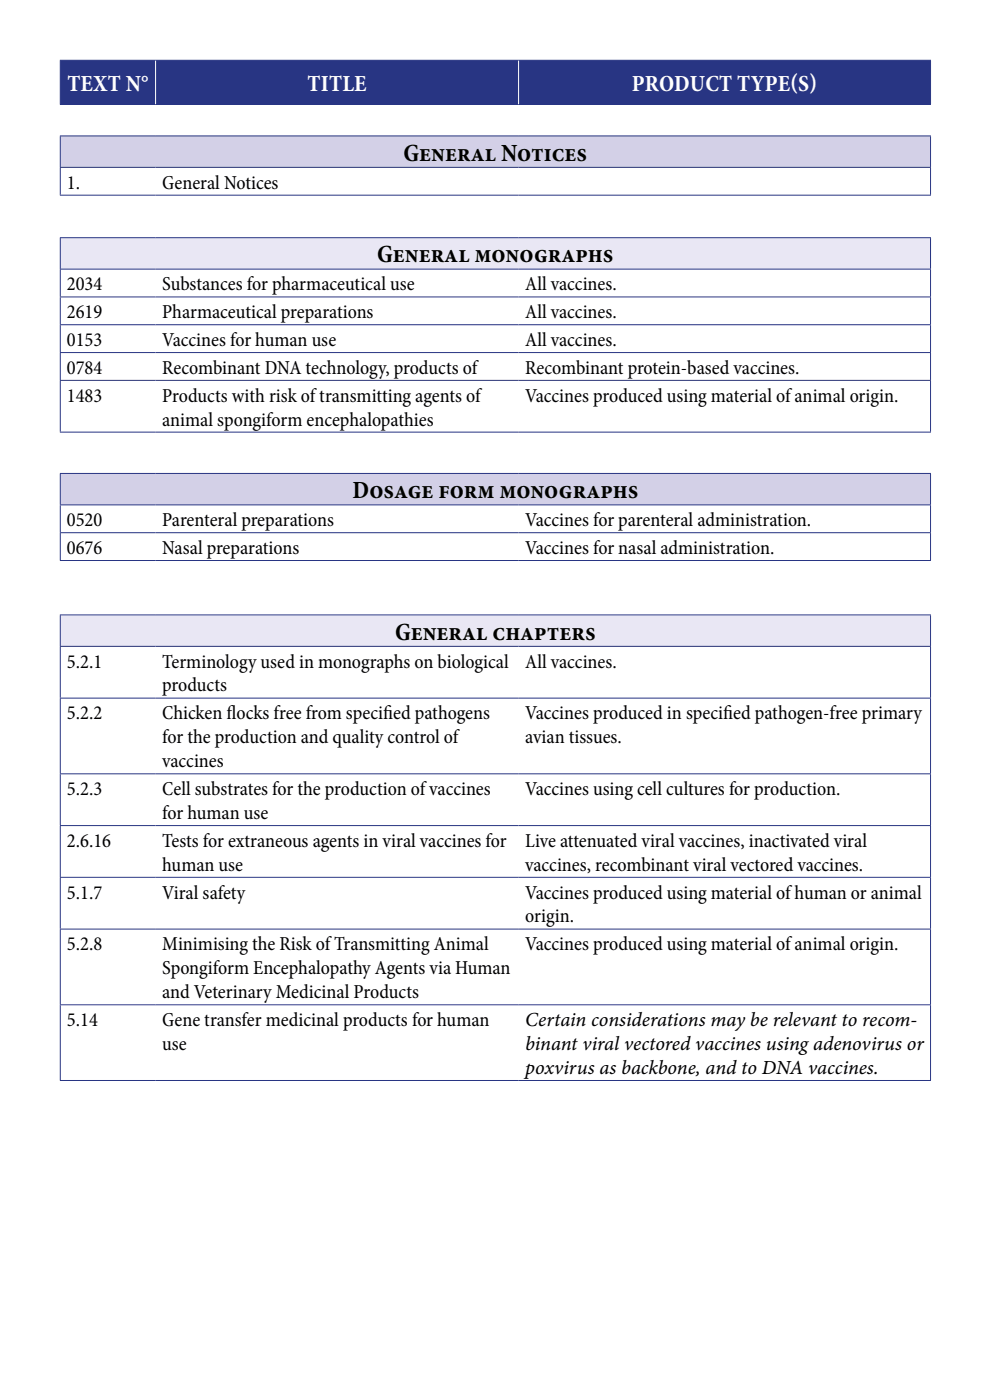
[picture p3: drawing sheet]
<svg xmlns="http://www.w3.org/2000/svg" width="210mm" height="297mm" viewBox="0 0 210 297" stroke-linecap="round" stroke-linejoin="round" font-family="sans-serif">
<defs><g id="words">
<g font-size="5.3">
<text x="85.6" y="34.1">General Notices</text>
<text x="80" y="55.7">General monographs</text>
<text x="74.7" y="105.7">Dosage form monographs</text>
<text x="83.8" y="135.7">General chapters</text>
</g>
<g font-size="4.9" fill="#fff">
<text x="14.3" y="19.3">TEXT N°</text>
<text x="65.2" y="19.3">TITLE</text>
<text x="134.1" y="19.3">PRODUCT TYPE(S)</text>
</g>
<g font-size="4.2">
<text x="14.2" y="40">1.</text>
<text x="34.4" y="40">General Notices</text>
<text x="14.2" y="61.6">2034</text>
<text x="34.4" y="61.6">Substances for pharmaceutical use</text>
<text x="111.4" y="61.6">All vaccines.</text>
<text x="14.2" y="67.5">2619</text>
<text x="34.4" y="67.5">Pharmaceutical preparations</text>
<text x="111.4" y="67.5">All vaccines.</text>
<text x="14.2" y="73.4">0153</text>
<text x="34.4" y="73.4">Vaccines for human use</text>
<text x="111.4" y="73.4">All vaccines.</text>
<text x="14.2" y="79.3">0784</text>
<text x="34.4" y="79.3">Recombinant DNA technology, products of</text>
<text x="111.4" y="79.3">Recombinant protein-based vaccines.</text>
<text x="14.2" y="85.2">1483</text>
<text x="34.4" y="85.2">Products with risk of transmitting agents of</text>
<text x="111.4" y="85.2">Vaccines produced using material of animal origin.</text>
<text x="34.4" y="90.3">animal spongiform encephalopathies</text>
<text x="14.2" y="111.6">0520</text>
<text x="34.4" y="111.6">Parenteral preparations</text>
<text x="111.4" y="111.6">Vaccines for parenteral administration.</text>
<text x="14.2" y="117.5">0676</text>
<text x="34.4" y="117.5">Nasal preparations</text>
<text x="111.4" y="117.5">Vaccines for nasal administration.</text>
<text x="14.2" y="141.6">5.2.1</text>
<text x="34.4" y="141.6">Terminology used in monographs on biological</text>
<text x="111.4" y="141.6">All vaccines.</text>
<text x="34.4" y="146.7">products</text>
<text x="14.2" y="152.6">5.2.2</text>
<text x="34.4" y="152.6">Chicken f</text>
<text x="48.1" y="152.6">locks free from specif</text>
<text x="81.3" y="152.6">ied pathogens</text>
<text x="111.4" y="152.6">Vaccines produced in specif</text>
<text x="153.4" y="152.6">ied pathogen-free primary</text>
<text x="34.4" y="157.7">for the production and quality control of</text>
<text x="111.4" y="157.7">avian tissues.</text>
<text x="34.4" y="162.8">vaccines</text>
<text x="14.2" y="168.7">5.2.3</text>
<text x="34.4" y="168.7">Cell substrates for the production of vaccines</text>
<text x="34.4" y="173.7">for human use</text>
<text x="111.4" y="168.7">Vaccines using cell cultures for production.</text>
<text x="14.2" y="179.6">2.6.16</text>
<text x="34.4" y="179.6">Tests for extraneous agents in viral vaccines for</text>
<text x="111.4" y="179.6">Live attenuated viral vaccines, inactivated viral</text>
<text x="34.4" y="184.7">human use</text>
<text x="111.4" y="184.7">vaccines, recombinant viral vectored vaccines.</text>
<text x="14.2" y="190.6">5.1.7</text>
<text x="34.4" y="190.6">Viral safety</text>
<text x="111.4" y="190.6">Vaccines produced using material of human or animal</text>
<text x="111.4" y="195.7">origin.</text>
<text x="14.2" y="201.6">5.2.8</text>
<text x="34.4" y="201.6">Minimising the Risk of Transmitting Animal</text>
<text x="111.4" y="201.6">Vaccines produced using material of animal origin.</text>
<text x="34.4" y="206.7">Spongiform Encephalopathy Agents via Human</text>
<text x="34.4" y="211.8">and Veterinary Medicinal Products</text>
<text x="14.2" y="217.7">5.14</text>
<text x="34.4" y="217.7">Gene transfer medicinal products for human</text>
<text x="111.4" y="217.7">Certain considerations may be relevant to recom-</text>
<text x="34.4" y="222.7">use</text>
<text x="111.4" y="222.7">binant viral vectored vaccines using adenovirus or</text>
<text x="111.4" y="227.8">poxvirus as backbone, and to DNA vaccines.</text>
</g>
</g></defs>
<path d="M12.8 12.8h20.2v9.4h-20.2zM33 12.8h77v9.4h-77zM110 12.8h87.4v9.4h-87.4z" fill="#283583"/>
<path d="M12.8 22.2h184.6v6.6h-184.6zM12.8 41.4h184.6v9h-184.6zM12.8 91.7h184.6v8.7h-184.6zM12.8 118.9h184.6v11.6h-184.6z" fill="#fff"/>
<path d="M12.8 28.8h184.6v6.7h-184.6zM12.8 100.4h184.6v6.7h-184.6z" fill="#d3d0e7"/>
<path d="M12.8 35.5h20.2v5.9h-20.2zM33 35.5h77v5.9h-77zM110 35.5h87.4v5.9h-87.4zM12.8 57.1h20.2v5.9h-20.2zM33 57.1h77v5.9h-77zM110 57.1h87.4v5.9h-87.4zM12.8 63h20.2v5.9h-20.2zM33 63h77v5.9h-77zM110 63h87.4v5.9h-87.4zM12.8 68.9h20.2v5.9h-20.2zM33 68.9h77v5.9h-77zM110 68.9h87.4v5.9h-87.4zM12.8 74.8h20.2v5.9h-20.2zM33 74.8h77v5.9h-77zM110 74.8h87.4v5.9h-87.4zM12.8 80.7h20.2v11h-20.2zM33 80.7h77v11h-77zM110 80.7h87.4v11h-87.4z" fill="#fff"/>
<path d="M12.8 50.4h184.6v6.7h-184.6zM12.8 130.5h184.6v6.6h-184.6z" fill="#e9e7f4"/>
<path d="M12.8 107.1h20.2v5.9h-20.2zM33 107.1h77v5.9h-77zM110 107.1h87.4v5.9h-87.4zM12.8 113h20.2v5.9h-20.2zM33 113h77v5.9h-77zM110 113h87.4v5.9h-87.4zM12.8 137.1h20.2v11h-20.2zM33 137.1h77v11h-77zM110 137.1h87.4v11h-87.4zM12.8 148.1h20.2v16.1h-20.2zM33 148.1h77v16.1h-77zM110 148.1h87.4v16.1h-87.4zM12.8 164.2h20.2v10.9h-20.2zM33 164.2h77v10.9h-77zM110 164.2h87.4v10.9h-87.4zM12.8 175.1h20.2v11h-20.2zM33 175.1h77v11h-77zM110 175.1h87.4v11h-87.4zM12.8 186.1h20.2v11h-20.2zM33 186.1h77v11h-77zM110 186.1h87.4v11h-87.4zM12.8 197.1h20.2v16.1h-20.2zM33 197.1h77v16.1h-77zM110 197.1h87.4v16.1h-87.4zM12.8 213.2h20.2v16h-20.2zM33 213.2h77v16h-77zM110 213.2h87.4v16h-87.4z" fill="#fff"/>
<g fill="none" stroke="#283583" stroke-width=".21">
<path d="M12.7 12.8h184.8M12.8 12.9v9.2M197.4 12.9v9.2M12.7 22.2h184.8M12.7 35.5h184.8M12.7 28.8h184.8M12.8 28.9v6.5M12.8 35.6v5.7M197.4 28.9v6.5M197.4 35.6v5.7M12.7 41.4h184.8M12.7 57.1h184.8"/>
<path d="M12.7 50.4h184.8M12.8 57.2v5.7M197.4 57.2v5.7M12.7 63h184.8M12.7 68.9h184.8M12.7 74.8h184.8M12.8 63.1v5.7M12.8 69v5.7M12.8 74.9v5.7M197.4 63.1v5.7M197.4 69v5.7M197.4 74.9v5.7"/>
<path d="M12.7 80.7h184.8M12.7 91.7h184.8M12.8 80.8v10.8M197.4 80.8v10.8M12.7 107.1h184.8M12.7 113h184.8M12.7 100.4h184.8M12.7 118.9h184.8M12.8 100.5v6.5M12.8 107.2v5.7M12.8 113.1v5.7M197.4 100.5v6.5"/>
<path d="M197.4 107.2v5.7M197.4 113.1v5.7M12.7 137.1h184.8M12.7 130.5h184.8M12.8 130.5v6.5M12.8 137.2v10.8M197.4 130.5v6.5M197.4 137.2v10.8M12.7 148.1h184.8M12.8 148.2v15.9M197.4 148.2v15.9M12.7 164.2h184.8"/>
<path d="M12.7 175.1h184.8M12.8 164.2v10.9M12.8 175.2v10.8M197.4 164.2v10.9M197.4 175.2v10.8M12.7 186.1h184.8M12.7 197.1h184.8M12.8 186.2v10.8M12.8 197.2v15.9M197.4 186.2v10.8M197.4 197.2v15.9M12.7 213.2h184.8"/>
<path d="M12.8 213.2v15.9M197.4 213.2v15.9M12.7 229.2h184.8"/>
</g>
<path d="M33 12.9v9.2M110 12.9v9.2" fill="none" stroke="#fff" stroke-width=".21"/>
<path d="M12.8 50.5v6.5M197.4 50.5v6.5" fill="none" stroke="#004d77" stroke-width=".21"/>
<use href="#words"/>
</svg>
